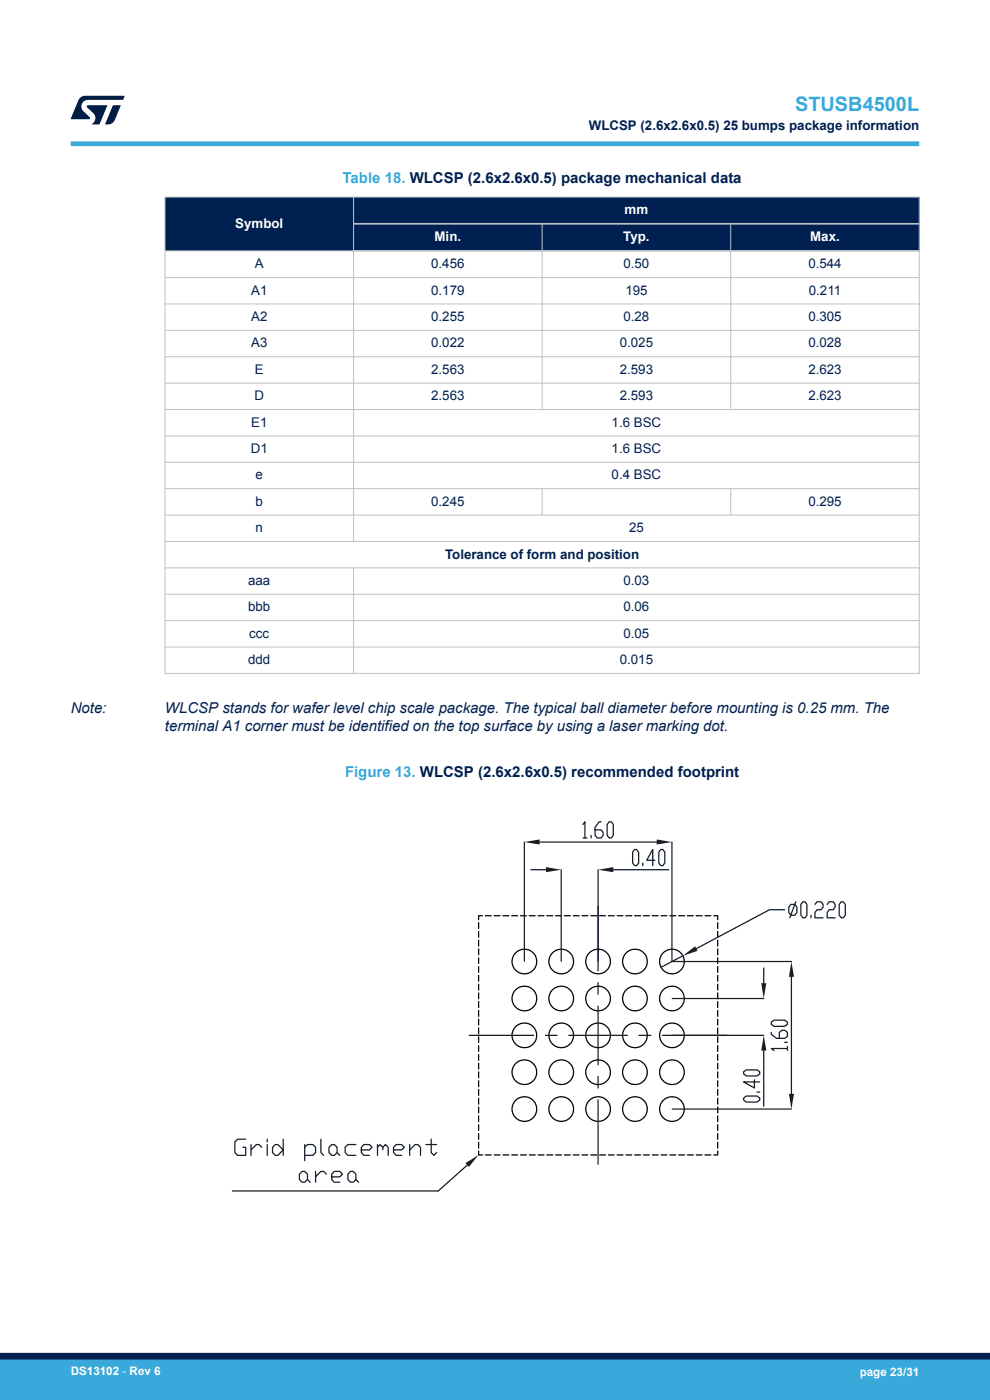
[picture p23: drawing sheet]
<svg xmlns="http://www.w3.org/2000/svg" width="210mm" height="297mm" viewBox="0 0 210 297" stroke-linecap="round" stroke-linejoin="round" font-family="sans-serif">
<defs><g id="words">
<text font-size="4.2" fill="#39a9dc" x="168.7" y="23.5">STUSB4500L</text>
<g font-size="3.2" fill="#39a9dc">
<text x="72.7" y="38.8">Table 18. WLCSP (2.6x2.6x0.5) package mechanical data</text>
<text x="73.2" y="164.9">Figure 13. WLCSP (2.6x2.6x0.5) recommended footprint</text>
</g>
<g font-size="3.2" fill="#002052">
<text x="15" y="151.2">Note:</text>
<text x="35" y="151.2">WLCSP stands for wafer level chip scale package. The typical ball diameter before mounting is 0.25 mm. The</text>
<text x="35" y="155">terminal A1 corner must be identified on the top surface by using a laser marking dot.</text>
</g>
<g font-size="2.8" fill="#002052">
<text x="124.9" y="27.5">WLCSP (2.6x2.6x0.5) 25 bumps package information</text>
<text x="54.1" y="56.9">A</text>
<text x="91.5" y="56.9">0.456</text>
<text x="132.3" y="56.9">0.50</text>
<text x="171.5" y="56.9">0.544</text>
<text x="53.3" y="62.5">A1</text>
<text x="91.5" y="62.5">0.179</text>
<text x="132.6" y="62.5">195</text>
<text x="171.6" y="62.5">0.211</text>
<text x="53.3" y="68.1">A2</text>
<text x="91.5" y="68.1">0.255</text>
<text x="132.3" y="68.1">0.28</text>
<text x="171.5" y="68.1">0.305</text>
<text x="53.3" y="73.7">A3</text>
<text x="91.5" y="73.7">0.022</text>
<text x="131.5" y="73.7">0.025</text>
<text x="171.5" y="73.7">0.028</text>
<text x="54.1" y="79.3">E</text>
<text x="91.5" y="79.3">2.563</text>
<text x="131.5" y="79.3">2.593</text>
<text x="171.5" y="79.3">2.623</text>
<text x="54" y="84.9">D</text>
<text x="91.5" y="84.9">2.563</text>
<text x="131.5" y="84.9">2.593</text>
<text x="171.5" y="84.9">2.623</text>
<text x="53.3" y="90.5">E1</text>
<text x="129.7" y="90.5">1.6 BSC</text>
<text x="53.2" y="96.1">D1</text>
<text x="54.2" y="101.7">e</text>
<text x="129.7" y="101.7">0.4 BSC</text>
<text x="129.7" y="96.1">1.6 BSC</text>
<text x="54.2" y="107.3">b</text>
<text x="91.5" y="107.3">0.245</text>
<text x="171.5" y="107.3">0.295</text>
<text x="54.2" y="112.9">n</text>
<text x="133.4" y="112.9">25</text>
<text x="94.4" y="118.5">Tolerance of form and position</text>
<text x="52.6" y="124.1">aaa</text>
<text x="132.3" y="124.1">0.03</text>
<text x="52.6" y="129.7">bbb</text>
<text x="132.3" y="129.7">0.06</text>
<text x="52.9" y="135.3">ccc</text>
<text x="132.3" y="135.3">0.05</text>
<text x="52.6" y="140.9">ddd</text>
<text x="131.5" y="140.9">0.015</text>
</g>
<g font-size="2.8" fill="#fff">
<text x="132.5" y="45.4">mm</text>
<text x="49.9" y="48.3">Symbol</text>
<text x="92.2" y="51.2">Min.</text>
<text x="132.2" y="51.2">Typ.</text>
<text x="171.9" y="51.2">Max.</text>
</g>
<g font-size="2.5" fill="#fff">
<text x="15" y="291.6">DS13102 - Rev 6</text>
<text x="182.4" y="291.9">page 23/31</text>
</g>
</g></defs>
<g fill="#002052">
<path d="M35 41.8h160v11.4h-160z" fill-rule="evenodd"/>
<path d="M35 41.8h160v5.7h-160z" fill-rule="evenodd"/>
<path d="M35.1 41.9h39.8v11.2h-39.8z" fill-rule="evenodd"/>
<path d="M75.1 47.7h39.8v5.3h-39.8z" fill-rule="evenodd"/>
<path d="M115.1 47.7h39.8v5.3h-39.8z" fill-rule="evenodd"/>
<path d="M155.1 47.7h39.8v5.3h-39.8z" fill-rule="evenodd"/>
</g>
<g fill="none" stroke="#b9c4ca" stroke-width=".21">
<path d="M34.9 41.8h160.2M34.9 53.2h40.2M34.9 58.9h160.2M35 41.7v101.3M75 41.7v73.3M115 47.5v39.5M155 47.5v39.5M195 41.7v101.3M34.9 64.5h160.2M34.9 70.1h160.2M34.9 75.7h160.2M34.9 81.3h160.2"/>
<path d="M34.9 86.9h160.2M34.9 92.5h160.2M34.9 98.1h160.2M34.9 103.7h160.2M34.9 109.3h160.2M34.9 114.9h160.2M115 103.7v5.7M155 103.7v5.7M34.9 120.5h160.2M34.9 126.1h160.2M34.9 131.7h160.2M34.9 137.3h160.2"/>
<path d="M75 120.5v22.5M34.9 142.9h160.2"/>
</g>
<path d="M75 47.5h120.1M75 53.2h120.1" fill="none" stroke="#b9c4ca" stroke-width=".35"/>
<g fill="none" stroke="#000" stroke-width=".26">
<path d="M101.5 195.7v1.3M101.5 197.6v1.2M101.5 199.4v1.3M102.3 194.3h-.8v.8M102.9 194.3h1.3M104.8 194.3h1.3M106.7 194.3h1.2M108.6 194.3h1.2M110.4 194.3h1.3M112.3 194.3h1.2M114.1 194.3h1.3M116 194.3h1.2"/>
<path d="M117.9 194.3h1.2M119.7 194.3h1.3M121.6 194.3h1.2M123.5 194.3h1.2M125.3 194.3h1.3M127.2 194.3h1.2M129 194.3h1.3M130.9 194.3h1.3M132.8 194.3h1.2M134.6 194.3h1.3M136.5 194.3h1.2M138.4 194.3h1.2"/>
<path d="M140.2 194.3h1.3M142.1 194.3h1.2M144 194.3h1.2M145.8 194.3h1.3M147.7 194.3h1.2M149.5 194.3h1.3M151.4 194.3h.8v.8M152.2 195.7v1.3M152.2 197.6v1.2M152.2 199.4v1.3M101.5 201.3v1.3M101.5 203.2v1.2"/>
<path d="M101.5 205.1v1.2M101.5 206.9v1.2M101.5 208.8v1.2M101.5 210.6v1.3M101.5 212.5v1.2M101.5 214.4v1.2M101.5 216.2v1.3M101.5 218.1v1.2M101.5 220v1.2M152.2 201.3v1.3M152.2 203.2v1.2M152.2 205.1v1.2"/>
<path d="M152.2 206.9v1.2M152.2 208.8v1.2M152.2 210.6v1.3M152.2 212.5v1.2M152.2 214.4v1.2M152.2 216.2v1.3M152.2 218.1v1.2M152.2 220v1.2M101.5 221.8v1.2M101.5 223.7v1.2M101.5 225.5v1.3M101.5 227.4v1.3"/>
<path d="M101.5 229.3v1.2M101.5 231.1v1.3M101.5 233v1.2M101.5 234.8v1.3M101.5 236.7v1.3M101.5 238.6v1.2M152.2 221.8v1.2M152.2 223.7v1.2M152.2 225.5v1.3M152.2 227.4v1.3M152.2 229.3v1.2M152.2 231.1v1.3"/>
<path d="M152.2 233v1.2M152.2 234.8v1.3M152.2 236.7v1.3M152.2 238.6v1.2M101.5 244.2v.8h.8M101.5 240.5v1.2M101.5 242.3v1.3M102.9 245h1.3M104.8 245h1.3M106.7 245h1.2M108.6 245h1.2M110.4 245h1.3"/>
<path d="M112.3 245h1.2M114.1 245h1.3M116 245h1.2M117.9 245h1.2M119.7 245h1.3M121.6 245h1.2M123.5 245h1.2M125.3 245h1.3M127.2 245h1.2M129 245h1.3M130.9 245h1.3M132.8 245h1.2"/>
<path d="M134.6 245h1.3M136.5 245h1.2M138.4 245h1.2M140.2 245h1.3M142.1 245h1.2M144 245h1.2M145.8 245h1.3M147.7 245h1.2M149.5 245h1.3M152.2 244.2v.8h-.8M152.2 240.5v1.2M152.2 242.3v1.3"/>
<circle cx="111.2" cy="211.8" r="2.62"/>
<circle cx="111.2" cy="204" r="2.61"/>
<circle cx="111.2" cy="219.6" r="2.61"/>
<circle cx="119" cy="211.8" r="2.62"/>
<circle cx="119" cy="204" r="2.61"/>
<circle cx="119.1" cy="219.6" r="2.61"/>
<circle cx="126.9" cy="211.8" r="2.62"/>
<circle cx="126.9" cy="204" r="2.61"/>
<circle cx="126.9" cy="219.6" r="2.61"/>
<circle cx="134.7" cy="211.8" r="2.61"/>
<circle cx="134.7" cy="204" r="2.61"/>
<circle cx="134.7" cy="219.6" r="2.61"/>
<circle cx="142.5" cy="211.8" r="2.61"/>
<circle cx="142.5" cy="204" r="2.61"/>
<circle cx="142.5" cy="219.6" r="2.61"/>
<circle cx="111.2" cy="227.5" r="2.61"/>
<circle cx="111.2" cy="235.3" r="2.61"/>
<circle cx="119.1" cy="227.5" r="2.61"/>
<circle cx="119.1" cy="235.3" r="2.61"/>
<circle cx="126.9" cy="227.5" r="2.61"/>
<circle cx="126.9" cy="235.3" r="2.61"/>
<circle cx="134.7" cy="227.5" r="2.61"/>
<circle cx="134.7" cy="235.3" r="2.61"/>
<circle cx="142.5" cy="227.5" r="2.61"/>
<circle cx="142.5" cy="235.3" r="2.61"/>
</g>
<path d="M112.6 184.5h3.2M119 184.5v19.4M126.9 184.5v19.4M130.1 184.5h11.8" fill="none" stroke="#1d1d1d" stroke-width=".26"/>
<g fill="#1d1d1d">
<path d="M115.8 184l3.2 .5-3.2 .5z"/>
<path d="M126.9 184.5l3.2-.5v1z"/>
</g>
<path d="M111.2 178.6v25.3M114.5 178.6h24.8M142.5 178.6v25.3M134.6 180.2h.4l.5 .6v2.3l-.5 .5h-.4l-.4-.5v-2.3zM136.3 183.1v.5M138.9 182.5h-1.7l1.3-2.3v3.4M140.2 180.2h.4l.4 .6v2.3l-.4 .5h-.4l-.5-.5v-2.3z" fill="none" stroke="#1d1d1d" stroke-width=".26"/>
<g fill="#1d1d1d">
<path d="M111.2 178.6l3.3-.5v1.1z"/>
<path d="M139.3 178.1l3.2 .5-3.2 .6z"/>
</g>
<path d="M123.7 177.8h.8M123.7 174.9l.4-.6v3.5M125.4 177.2v.6M127.5 174.3h-.4l-.9 1.2v1.7l.5 .6h.8l.4-.6v-.6l-.4-.5h-1.3M129.2 174.3h.5l.4 .6v2.3l-.4 .6h-.5l-.4-.6v-2.3zM142.6 204h25.3M167.9 207.2v24.9M142.6 235.3h25.3" fill="none" stroke="#1d1d1d" stroke-width=".26"/>
<g fill="#1d1d1d">
<path d="M167.9 204l.5 3.2h-1z"/>
<path d="M167.4 232.1h1l-.5 3.2z"/>
</g>
<path d="M142.6 219.6h19.4M142.6 211.8h19.4M162 205.3v3.3M163.6 219v.4l1.1 .9h1.8l.5-.5v-.8l-.5-.4h-.6l-.6 .4v1.3M163.6 216.9l.6-.5h2.3l.5 .5v.4l-.5 .4h-2.3l-.6-.4zM162 222.9v11.8M166.5 221.1h.5M167 222.4h-3.4l.6 .4M167 222v.8" fill="none" stroke="#1d1d1d" stroke-width=".26"/>
<g fill="#1d1d1d">
<path d="M161.5 208.6h1.1l-.6 3.2z"/>
<path d="M162 219.6l.6 3.3h-1.1z"/>
</g>
<g fill="none" stroke="#1d1d1d" stroke-width=".26">
<path d="M166.5 193h-3.3l-15.5 8.2M167.8 191.9h.8l.4 .5v1.2l-.4 .6h-.8l-.5-.6v-1.2zM168.8 191.3l-1.3 3.4M170.3 191.3h.5l.4 .6v2.3l-.4 .5h-.5l-.4-.5v-2.3zM172 194.2v.5M172.9 191.9l.4-.6h.9l.4 .6v.5l-.4 .6h-.9l-.4 .6v1.1h1.7M175.5 191.9l.4-.6h.8l.4 .6v.5l-.4 .6h-.8l-.4 .6v1.1h1.6M178.5 191.3h.4l.4 .6v2.3l-.4 .5h-.4l-.5-.5v-2.3zM144.9 202.8l-4.7 2.4M157.7 233l.6-.5h2.3l.6 .5v.4l-.6 .4h-2.3l-.6-.4zM157.7 227.4l.6-.4h2.3l.6 .4v.4l-.6 .4h-2.3l-.6-.4zM160 229.1v1.7l-2.3-1.3h3.5"/>
<path d="M160.6 231.7h.6"/>
</g>
<g fill="#1d1d1d">
<path d="M144.9 202.8l2.5-2 .6 .9z"/>
<path d="M98.7 246.8l2.8-1.8-2 2.5z"/>
</g>
<g fill="none" stroke="#1d1d1d" stroke-width=".26">
<path d="M126.9 192.3v13.7M99.5 219.6h13.7M115.7 219.6h2.5M120.6 219.6h12.5M126.9 208.5v2.5M126.9 213.4v12.5M135.6 219.6h2.5M140.5 219.6h13.7M126.9 228.3v2.5M126.9 233.3v13.7M52.1 241.7h-1.7l-.6 .6v2.2l.6 .6h1.7v-1.7h-.6M53.2 242.8v2.3"/>
<path d="M55.5 243.4l-.5-.6h-.6l-1.2 1.1M56.7 241.7v.6M56.7 242.8v2.3M57.8 243.4l.6-.6h.5l1.2 1.1-1.2 1.2h-.5l-.6-.6zM60.1 241.7v3.4M64.1 248.5h.5l.6 .6v1.1l-.6 .6h-.5l-.6-.6v-1.1zM64.6 243.4l.6-.6h1.2l.5 .6v1.1l-.5 .6h-1.8M64.6 242.8v3.4M65.2 250.2l.6 .6M66.9 248.5v2.3M68.1 241.7v2.8l.6 .6M69.2 249.1l-.5-.6h-.6l-1.2 1.2"/>
<path d="M69.8 243.4l.6-.6h.5l.6 .6v1.1l-.6 .6h-.5l-.6-.6zM70.4 249.7h1.7l.5-.6-.5-.6h-1.2l-.5 .6v1.1l.5 .6h1.2M71.5 244.5l.6 .6M74.3 248.5h.6l.6 .6v1.1l-.6 .6h-.6l-.5-.6v-1.1zM75.5 242.8h-1.7l-.6 .6v1.1l.6 .6h1.7M75.5 250.2l.6 .6M76.6 243.9h1.8l.5-.5-.5-.6h-1.2l-.6 .6v1.1l.6 .6h1.2M80.1 243.4l.5-.6 .6 .6v.5M80.1 242.8v2.3M81.2 243.4l.6-.6 .5 .6v1.7M83.5 243.9h1.7l.6-.5-.6-.6h-1.1l-.6 .6v1.1l.6 .6h1.1M86.9 242.8v2.3"/>
<path d="M86.9 243.9l1.1-1.1h.6l.6 .6v1.7M90.3 242.8h2.3M91.5 241.7v2.8l.5 .6 .6-.6M99.1 247.2l-6.1 5.5h-43.7"/>
</g>
<path d="M15 30.5h180" fill="none" stroke="#39a9dc" stroke-width="1"/>
<g fill="#001e41">
<path d="M17.1 20.7l.9-.4 8.4 .1-.3 .8h-7.4a1.4 1.4 0 0 0-1.3 .8 1.4 1.4 0 0 0 .2 1.5l1.4 1.3v.4l-4 .1 1.6-4.1z"/>
<path d="M24 22.4h1.6l-1.3 3.1a1.54 1.54 0 0 1-1.4 .9l-.6-.1z"/>
<path d="M18.5 22.4h4.2l-1.6 4h-1.7a1.48 1.48 0 0 0 .4-2.4l-1.3-1.2z"/>
</g>
<g fill="#39a9dc">
<path d="M0 288.4h210v8.6h-210z" fill-rule="evenodd"/>
<path d="M-.1 288.4h210.2v4.4h-210.2z" fill-rule="evenodd"/>
</g>
<path d="M0 287.7h210" fill="none" stroke="#002052" stroke-width="1.4"/>
<use href="#words"/>
</svg>
